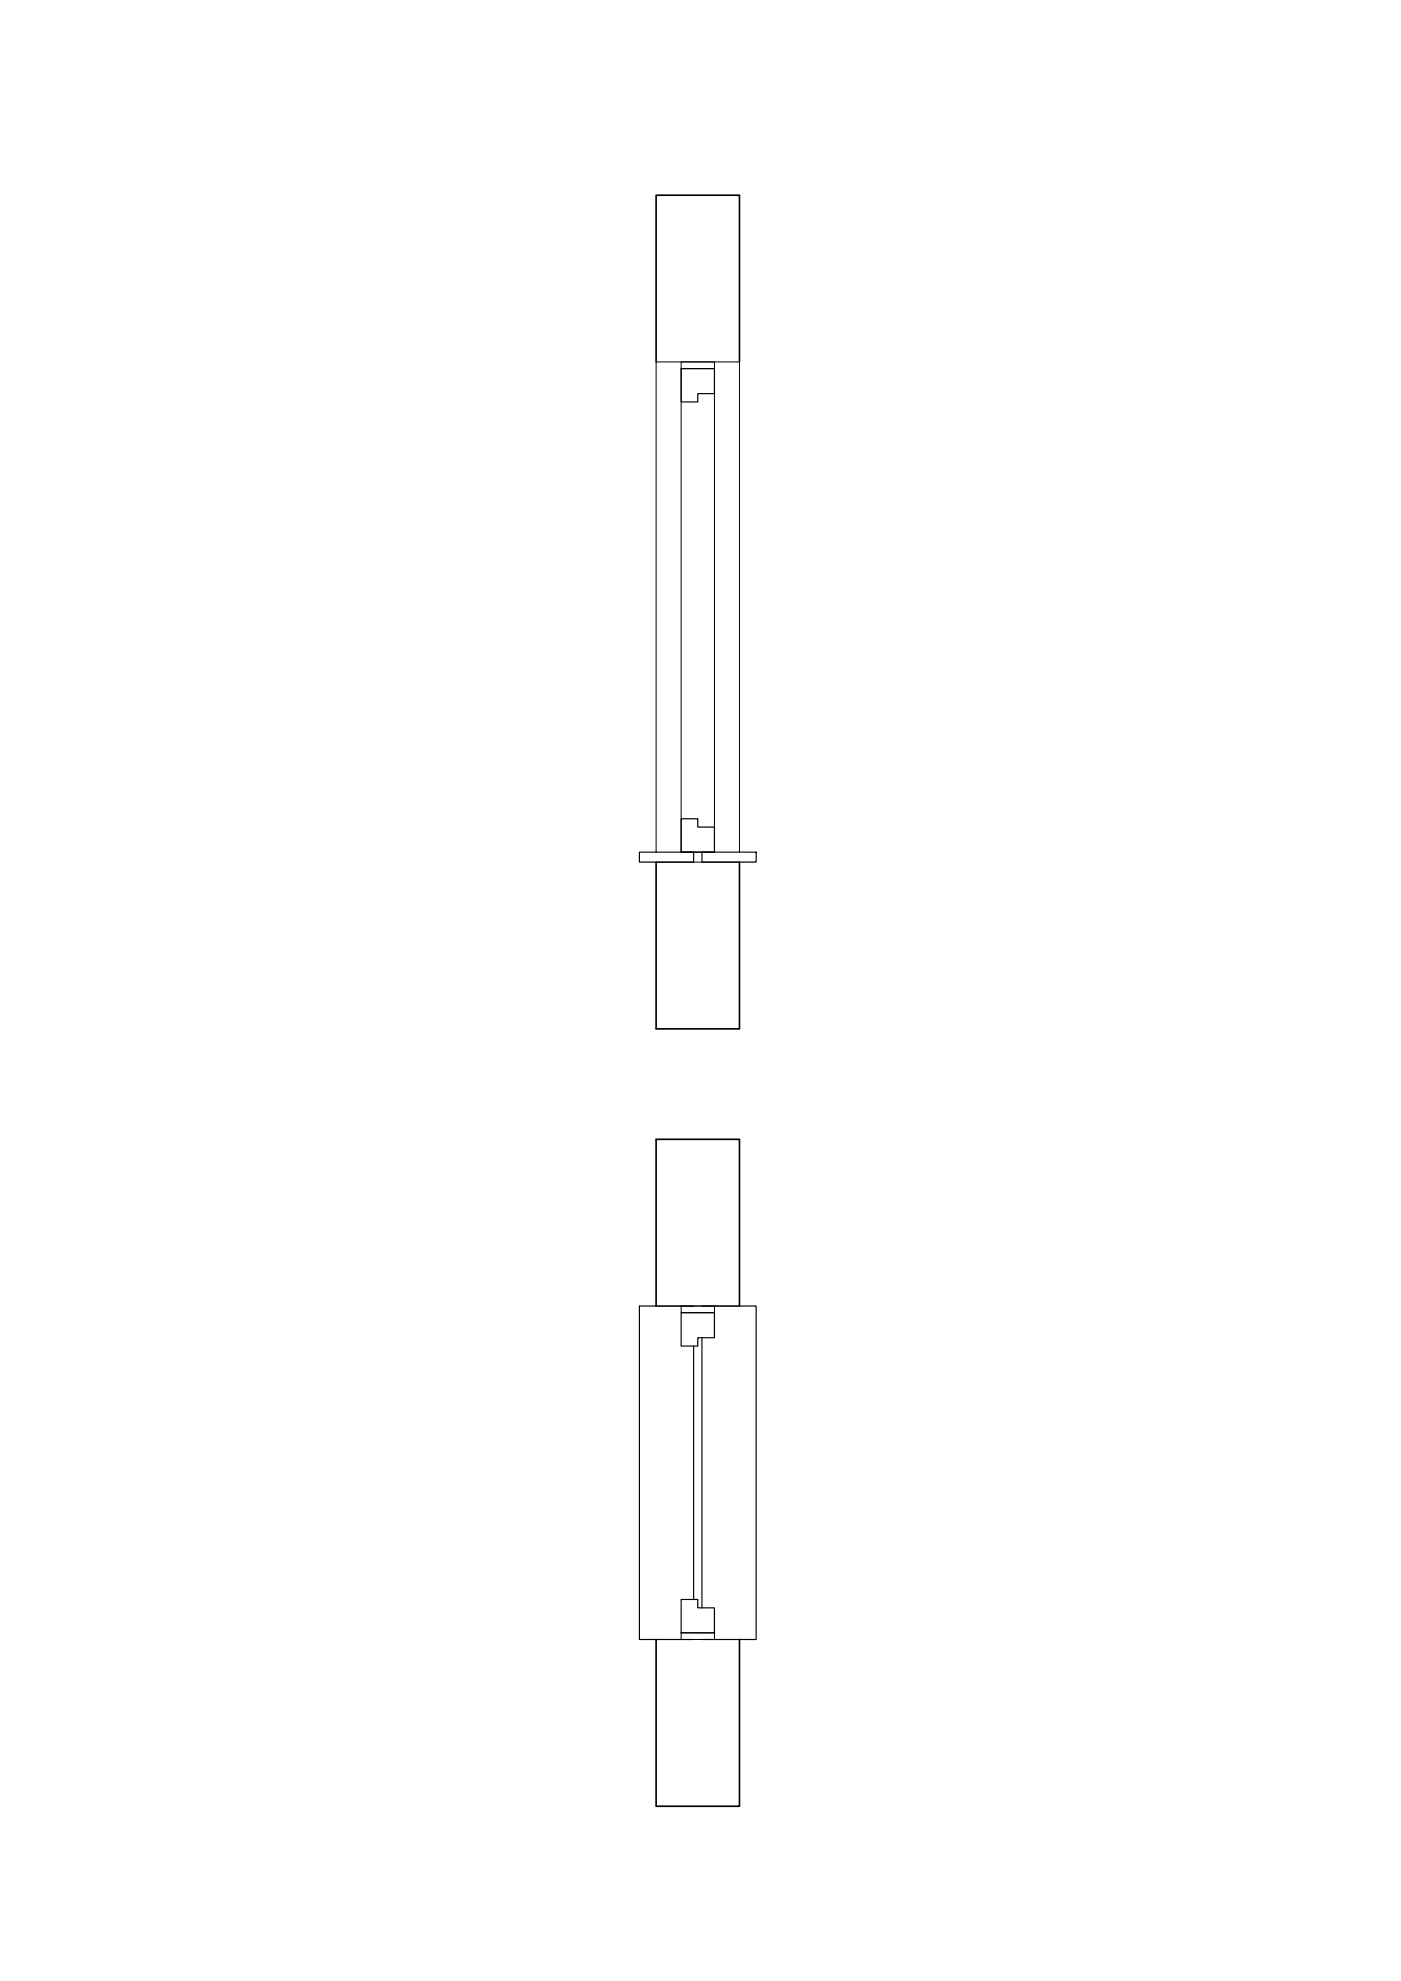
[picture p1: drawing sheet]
<svg xmlns="http://www.w3.org/2000/svg" width="420mm" height="594mm" viewBox="0 0 420 594" stroke-linecap="round" stroke-linejoin="round" font-family="sans-serif">
<!-- layer: setto -->
<path d="M196.8 108.5v-50h25v50M196.8 258.5v50h25v-50M196.8 391.7v-50h25v50M196.8 491.7v50h25v-50" fill="none" stroke="#000" stroke-width=".5"/>
<!-- layer: finestra -->
<path d="M196.8 255.5v-147h25v147M196.8 258.5h25M196.8 391.7h25M196.8 491.7h25" fill="none" stroke="#000" stroke-width=".3"/>
<!-- layer: lastre -->
<path d="M191.8 255.5h16.2v3h-16.2zM210.5 255.5h16.3v3h-16.3zM208 391.7h-16.2v100h16.2M210.5 391.7h16.3v100h-16.3M208 403.7v76M210.5 401.2v81" fill="none" stroke="#000" stroke-width=".35"/>
<!-- layer: controtelaio -->
<path d="M204.3 110.5h10v-2h-10v147h10v-145M204.3 391.7h10v2h-10zM204.3 491.7v-2h10v2" fill="none" stroke="#000" stroke-width=".3"/>
<!-- layer: telaio -->
<path d="M204.3 110.5h10v7.5h-5v2.5h-5zM204.3 245.5h5v2.5h5v7.5h-10zM204.3 393.7h10v7.5h-5v2.5h-5zM204.3 479.7h5v2.5h5v7.5h-10z" fill="none" stroke="#000" stroke-width=".35"/>
</svg>
